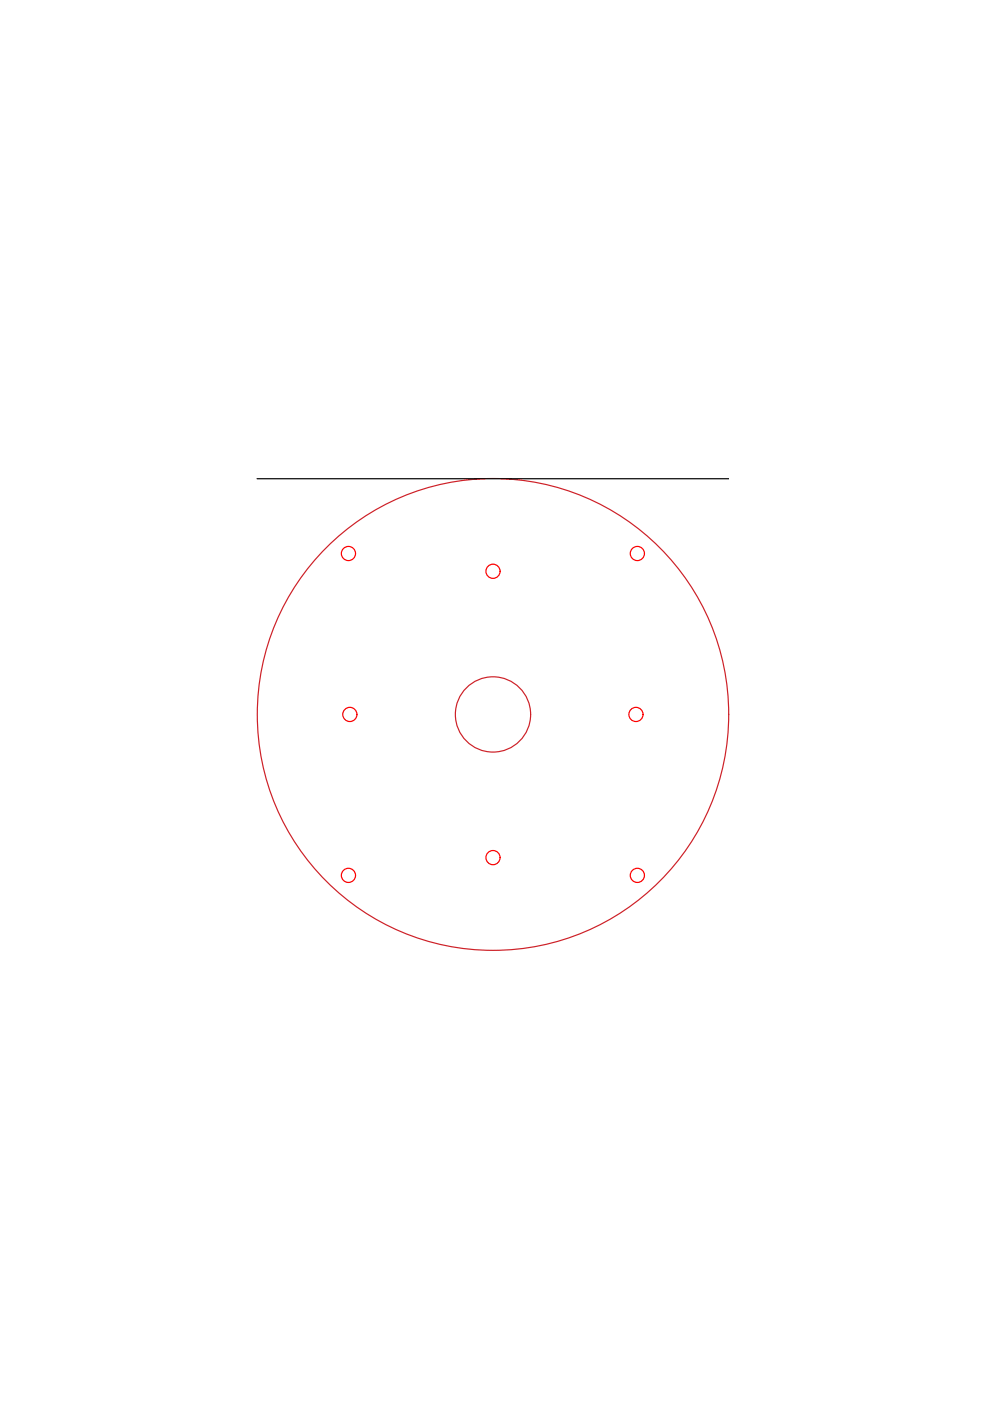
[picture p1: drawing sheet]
<svg xmlns="http://www.w3.org/2000/svg" width="210mm" height="297mm" viewBox="0 0 210 297" stroke-linecap="round" stroke-linejoin="round" font-family="sans-serif">
<!-- layer: corte -->
<circle cx="104.5" cy="151.5" r="50" fill="none" stroke="#cd2027" stroke-width=".25"/>
<g fill="none" stroke="#f00" stroke-width=".25">
<circle cx="73.9" cy="117.4" r="1.5"/>
<circle cx="135.1" cy="117.4" r="1.5"/>
<circle cx="104.5" cy="121.1" r="1.5"/>
<circle cx="74.2" cy="151.5" r="1.5"/>
<circle cx="134.8" cy="151.5" r="1.5"/>
<circle cx="73.9" cy="185.6" r="1.5"/>
<circle cx="104.5" cy="181.8" r="1.5"/>
<circle cx="135.1" cy="185.6" r="1.5"/>
</g>
<!-- layer: 0 -->
<circle cx="104.5" cy="151.5" r="8" fill="none" stroke="#cd2027" stroke-width=".25"/>
<path d="M54.5 101.5h100" fill="none" stroke="#000" stroke-width=".25"/>
</svg>
